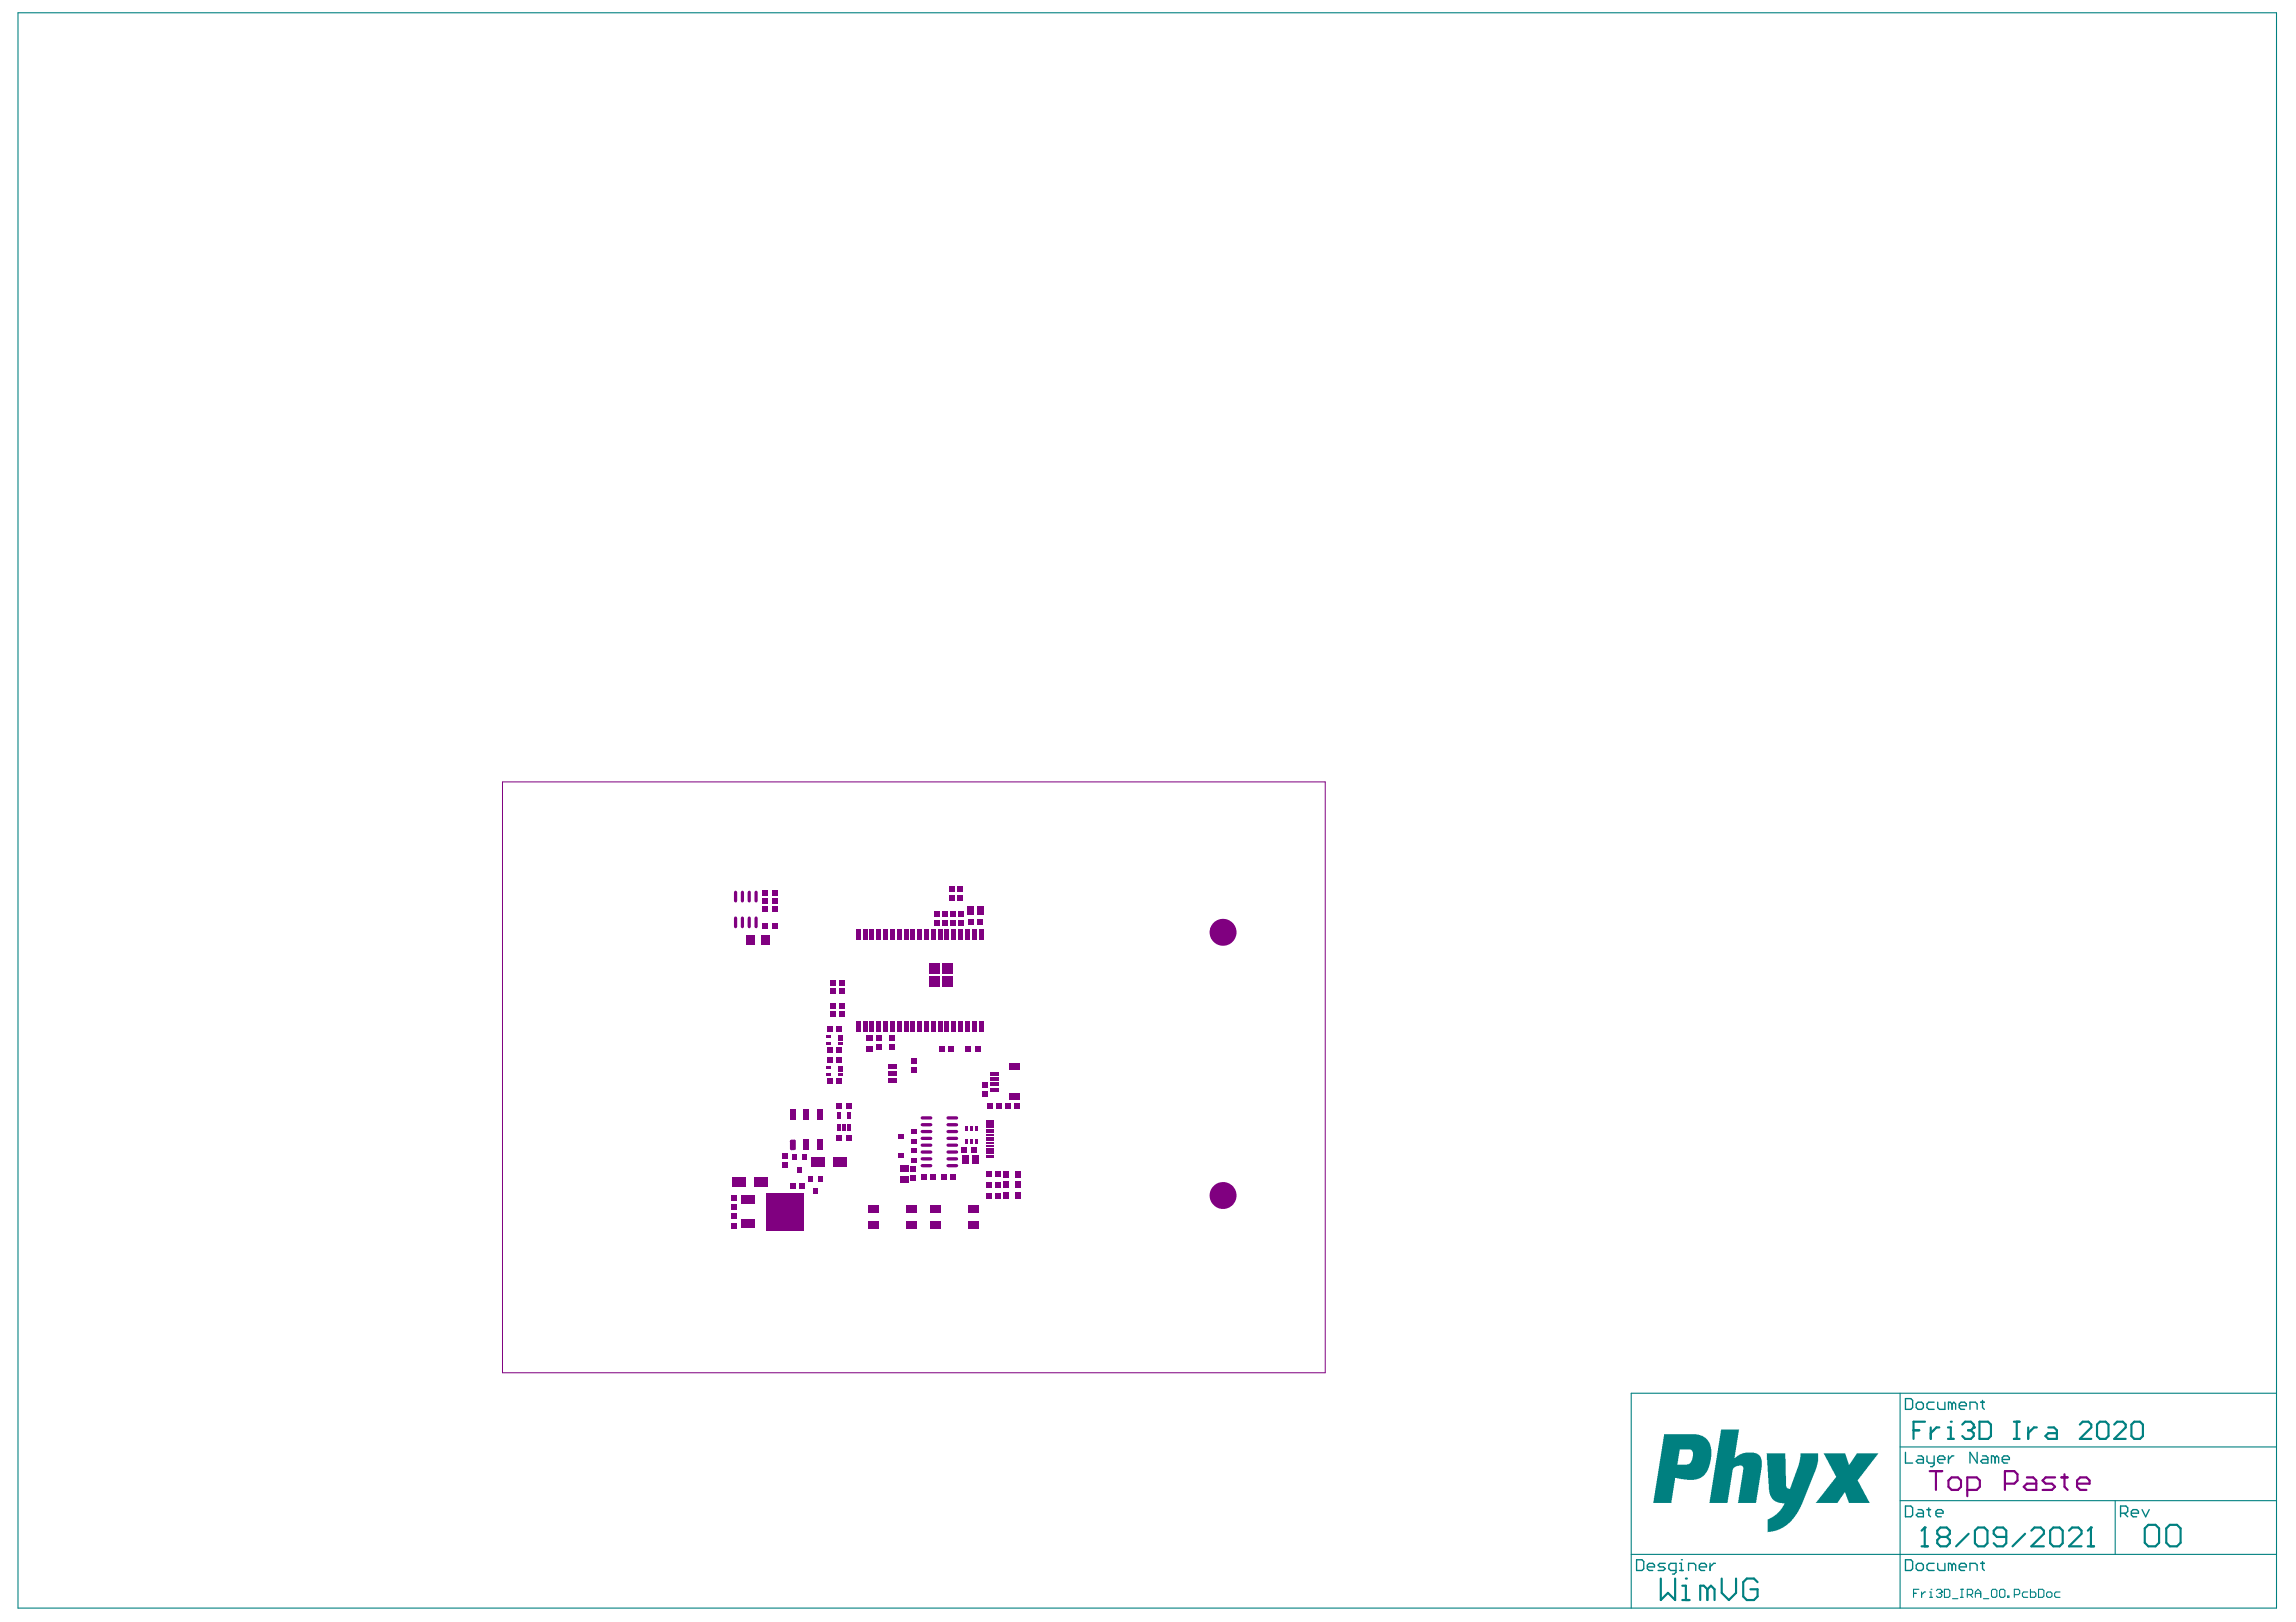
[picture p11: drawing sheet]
<svg xmlns="http://www.w3.org/2000/svg" width="297mm" height="210mm" viewBox="0 0 297 210" stroke-linecap="round" stroke-linejoin="round" font-family="sans-serif">
<g fill="#800080">
<circle cx="158.2" cy="154.7" r="1.74"/>
<circle cx="158.2" cy="120.6" r="1.74"/>
</g>
<path d="M65 101.2h106.4v76.4h-106.4z" fill="none" stroke="#800080" stroke-width=".13"/>
<g fill="#800080">
<path d="M120.2 124.7h1.4v1.4h-1.4z" fill-rule="evenodd"/>
<path d="M120.2 126.4h1.4v1.3h-1.4z" fill-rule="evenodd"/>
<path d="M121.9 126.4h1.3v1.3h-1.3z" fill-rule="evenodd"/>
<path d="M121.9 124.7h1.3v1.4h-1.3z" fill-rule="evenodd"/>
</g>
<path d="M249.6 190.4h1.7M250.5 190.4v2.4M252.1 191.6l.4-.4h.8l.4 .4v.8l-.4 .4h-.8l-.4-.4zM254.5 192.8h1.2l.4-.4v-.8l-.4-.4h-1.2v2.4M259.4 192h1.2l.4-.4v-.8l-.4-.4h-1.2v2.4M262.2 191.2h.8l.4 .4v1.2h-1.2l-.4-.4 .4-.4h1.2M265.9 191.2h-1.2l-.5 .4 .5 .4h.8l.4 .4-.4 .4h-1.3M266.7 191.2h.8M267.1 190.8v1.6l.4 .4M268.7 192h1.6v-.4l-.4-.4h-.8l-.4 .4v.8l.4 .4h.8" fill="none" stroke="#800080" stroke-width=".28"/>
<g fill="#800080">
<path d="M108.5 126.9h.8v.7h-.8z" fill-rule="evenodd"/>
<path d="M107.3 126.9h.8v.7h-.8z" fill-rule="evenodd"/>
<path d="M108.5 127.9h.8v.7h-.8z" fill-rule="evenodd"/>
<path d="M107.3 127.9h.8v.7h-.8z" fill-rule="evenodd"/>
<path d="M108.5 129.9h.8v.7h-.8z" fill-rule="evenodd"/>
<path d="M107.3 129.9h.8v.7h-.8z" fill-rule="evenodd"/>
<path d="M108.5 130.9h.8v.7h-.8z" fill-rule="evenodd"/>
<path d="M107.3 130.9h.8v.7h-.8z" fill-rule="evenodd"/>
<path d="M114.9 137.7h1.1v.6h-1.1z" fill-rule="evenodd"/>
<path d="M114.9 138.6h1.1v.6h-1.1z" fill-rule="evenodd"/>
<path d="M114.9 139.5h1.1v.6h-1.1z" fill-rule="evenodd"/>
<path d="M130 142.8h.8v.6h-.8z" fill-rule="evenodd"/>
<path d="M131.2 142.8h.7v.6h-.7z" fill-rule="evenodd"/>
</g>
<path d="M95.2 115.5v1.1M95.2 118.8v1.1M96 115.5v1.1M96 118.8v1.1M96.9 115.5v1.1M96.9 118.8v1.1M97.8 115.5v1.1M97.8 118.8v1.1" fill="none" stroke="#800080" stroke-width=".42"/>
<g fill="#800080">
<path d="M98.6 115.3h.8v.7h-.8z" fill-rule="evenodd"/>
<path d="M99.8 115.3h.8v.7h-.8z" fill-rule="evenodd"/>
<path d="M98.6 116.3h.8v.7h-.8z" fill-rule="evenodd"/>
<path d="M99.8 116.3h.8v.7h-.8z" fill-rule="evenodd"/>
<path d="M99.8 117.3h.8v.7h-.8z" fill-rule="evenodd"/>
<path d="M98.6 117.3h.8v.7h-.8z" fill-rule="evenodd"/>
<path d="M98.6 119.4h.8v.7h-.8z" fill-rule="evenodd"/>
<path d="M99.8 119.4h.8v.7h-.8z" fill-rule="evenodd"/>
<path d="M96.5 121.1h1.1v1.2h-1.1z" fill-rule="evenodd"/>
<path d="M98.5 121.1h1.1v1.2h-1.1z" fill-rule="evenodd"/>
<path d="M122.6 135.4h.8v.7h-.8z" fill-rule="evenodd"/>
<path d="M121.4 135.4h.8v.7h-.8z" fill-rule="evenodd"/>
<path d="M124.9 135.4h.8v.7h-.8z" fill-rule="evenodd"/>
<path d="M126.1 135.4h.8v.7h-.8z" fill-rule="evenodd"/>
<path d="M127.1 140h.7v.8h-.7z" fill-rule="evenodd"/>
<path d="M127.1 141.2h.7v.8h-.7z" fill-rule="evenodd"/>
<path d="M128.1 139.4h1.1v.4h-1.1z" fill-rule="evenodd"/>
<path d="M130.6 141.5h1.4v.8h-1.4z" fill-rule="evenodd"/>
<path d="M130.6 137.6h1.4v.8h-1.4z" fill-rule="evenodd"/>
<path d="M128.1 140.8h1.1v.4h-1.1z" fill-rule="evenodd"/>
<path d="M128.1 140.1h1.1v.4h-1.1z" fill-rule="evenodd"/>
<path d="M128.1 138.7h1.1v.4h-1.1z" fill-rule="evenodd"/>
<path d="M117.8 152.1h.7v.7h-.7z" fill-rule="evenodd"/>
<path d="M117.8 150.9h.7v.8h-.7z" fill-rule="evenodd"/>
<path d="M119.2 151.9h.7v.7h-.7z" fill-rule="evenodd"/>
<path d="M120.4 151.9h.7v.7h-.7z" fill-rule="evenodd"/>
<path d="M123 151.9h.7v.7h-.7z" fill-rule="evenodd"/>
<path d="M121.8 151.9h.7v.7h-.7z" fill-rule="evenodd"/>
<path d="M105.9 152.2h.6v.7h-.6z" fill-rule="evenodd"/>
<path d="M104.5 152.2h.6v.7h-.6z" fill-rule="evenodd"/>
<path d="M105.2 153.8h.6v.7h-.6z" fill-rule="evenodd"/>
<path d="M121.9 117.9h.7v.8h-.7z" fill-rule="evenodd"/>
<path d="M121.9 119.1h.7v.8h-.7z" fill-rule="evenodd"/>
<path d="M124 117.9h.7v.8h-.7z" fill-rule="evenodd"/>
<path d="M124 119.1h.7v.8h-.7z" fill-rule="evenodd"/>
<path d="M122.9 117.9h.7v.8h-.7z" fill-rule="evenodd"/>
<path d="M122.9 119.1h.7v.8h-.7z" fill-rule="evenodd"/>
<path d="M120.8 117.9h.7v.8h-.7z" fill-rule="evenodd"/>
<path d="M120.8 119.1h.7v.8h-.7z" fill-rule="evenodd"/>
<path d="M125.1 117.3h.9v1.1h-.9z" fill-rule="evenodd"/>
<path d="M126.4 117.3h.9v1.1h-.9z" fill-rule="evenodd"/>
<path d="M131.3 151.5h.7v.9h-.7z" fill-rule="evenodd"/>
<path d="M129.8 151.5h.7v.9h-.7z" fill-rule="evenodd"/>
<path d="M129.8 154.3h.7v.9h-.7z" fill-rule="evenodd"/>
<path d="M131.3 154.3h.7v.9h-.7z" fill-rule="evenodd"/>
<path d="M129.8 152.9h.7v.9h-.7z" fill-rule="evenodd"/>
<path d="M131.3 152.9h.7v.9h-.7z" fill-rule="evenodd"/>
<path d="M127.5 151.6h.8v.7h-.8z" fill-rule="evenodd"/>
<path d="M128.7 151.6h.8v.7h-.8z" fill-rule="evenodd"/>
<path d="M127.5 154.4h.8v.7h-.8z" fill-rule="evenodd"/>
<path d="M128.7 154.4h.8v.7h-.8z" fill-rule="evenodd"/>
<path d="M127.5 153h.8v.7h-.8z" fill-rule="evenodd"/>
<path d="M128.7 153h.8v.7h-.8z" fill-rule="evenodd"/>
<path d="M124.4 149.5h.9v1h-.9z" fill-rule="evenodd"/>
<path d="M125.7 149.5h.9v1h-.9z" fill-rule="evenodd"/>
</g>
<g fill="none" stroke="#800080" stroke-width=".42">
<path d="M119.3 150h1.1M119.3 150.8h1.1M119.3 149.1h1.1M119.3 148.2h1.1M119.3 147.3h1.1M119.3 146.4h1.1M119.3 144.7h1.1M119.3 145.6h1.1M122.6 150h1.2M122.6 150.8h1.2M122.6 149.1h1.2M122.6 148.2h1.2"/>
<path d="M122.6 147.3h1.2M122.6 146.4h1.2M122.6 144.7h1.2M122.6 145.6h1.2"/>
</g>
<g fill="#800080">
<path d="M116.2 146.8h.7v.6h-.7z" fill-rule="evenodd"/>
<path d="M117.8 146.1h.7v.6h-.7z" fill-rule="evenodd"/>
<path d="M117.8 147.4h.7v.6h-.7z" fill-rule="evenodd"/>
<path d="M116.2 149.2h.7v.6h-.7z" fill-rule="evenodd"/>
<path d="M117.8 148.5h.7v.6h-.7z" fill-rule="evenodd"/>
<path d="M117.8 149.9h.7v.6h-.7z" fill-rule="evenodd"/>
<path d="M116.5 152.1h1v.9h-1z" fill-rule="evenodd"/>
<path d="M116.5 150.8h1v.9h-1z" fill-rule="evenodd"/>
<path d="M120.3 156h1.4v.9h-1.4z" fill-rule="evenodd"/>
<path d="M125.2 156h1.4v.9h-1.4z" fill-rule="evenodd"/>
<path d="M120.3 158h1.4v1h-1.4z" fill-rule="evenodd"/>
<path d="M125.2 158h1.4v1h-1.4z" fill-rule="evenodd"/>
<path d="M112.3 156h1.4v.9h-1.4z" fill-rule="evenodd"/>
<path d="M117.2 156h1.4v.9h-1.4z" fill-rule="evenodd"/>
<path d="M112.3 158h1.4v1h-1.4z" fill-rule="evenodd"/>
<path d="M117.2 158h1.4v1h-1.4z" fill-rule="evenodd"/>
<path d="M108.2 132.8h.7v.7h-.7z" fill-rule="evenodd"/>
<path d="M107 132.8h.8v.7h-.8z" fill-rule="evenodd"/>
<path d="M107 135.6h.8v.7h-.8z" fill-rule="evenodd"/>
<path d="M108.2 135.6h.7v.7h-.7z" fill-rule="evenodd"/>
<path d="M108.4 134.9h.6v.2h-.6z" fill-rule="evenodd"/>
<path d="M108.4 134.4h.6v.3h-.6z" fill-rule="evenodd"/>
<path d="M108.4 134h.6v.2h-.6z" fill-rule="evenodd"/>
<path d="M106.9 134h.6v.2h-.6z" fill-rule="evenodd"/>
<path d="M106.9 134.9h.6v.2h-.6z" fill-rule="evenodd"/>
<path d="M115.1 135.1h.7v.8h-.7z" fill-rule="evenodd"/>
<path d="M115.1 133.9h.7v.8h-.7z" fill-rule="evenodd"/>
<path d="M113.4 135.1h.7v.8h-.7z" fill-rule="evenodd"/>
<path d="M113.4 133.9h.7v.8h-.7z" fill-rule="evenodd"/>
<path d="M112 135.5h.9v.7h-.9z" fill-rule="evenodd"/>
<path d="M112 134h.9v.7h-.9z" fill-rule="evenodd"/>
<path d="M117.9 136.9h.7v.7h-.7z" fill-rule="evenodd"/>
<path d="M117.9 138.1h.7v.7h-.7z" fill-rule="evenodd"/>
<path d="M108.2 136.8h.7v.7h-.7z" fill-rule="evenodd"/>
<path d="M107 136.8h.8v.7h-.8z" fill-rule="evenodd"/>
<path d="M108.4 138.9h.6v.2h-.6z" fill-rule="evenodd"/>
<path d="M108.4 138.4h.6v.3h-.6z" fill-rule="evenodd"/>
<path d="M108.4 138h.6v.2h-.6z" fill-rule="evenodd"/>
<path d="M106.9 138h.6v.2h-.6z" fill-rule="evenodd"/>
<path d="M106.9 138.9h.6v.2h-.6z" fill-rule="evenodd"/>
<path d="M107 139.6h.8v.7h-.8z" fill-rule="evenodd"/>
<path d="M108.2 139.6h.7v.7h-.7z" fill-rule="evenodd"/>
<path d="M108.2 142.7h.8v.7h-.8z" fill-rule="evenodd"/>
<path d="M109.4 142.7h.8v.7h-.8z" fill-rule="evenodd"/>
<path d="M108.3 143.9h.4v.8h-.4z" fill-rule="evenodd"/>
<path d="M109.6 143.9h.5v.8h-.5z" fill-rule="evenodd"/>
<path d="M109.6 145.6h.5v.8h-.5z" fill-rule="evenodd"/>
<path d="M109 145.6h.4v.8h-.4z" fill-rule="evenodd"/>
<path d="M108.3 145.6h.4v.8h-.4z" fill-rule="evenodd"/>
<path d="M108.2 146.9h.8v.7h-.8z" fill-rule="evenodd"/>
<path d="M109.4 146.9h.8v.7h-.8z" fill-rule="evenodd"/>
<path d="M104.9 149.8h1.8v1.2h-1.8z" fill-rule="evenodd"/>
<path d="M107.8 149.8h1.8v1.2h-1.8z" fill-rule="evenodd"/>
<path d="M103.4 153.1h.7v.7h-.7z" fill-rule="evenodd"/>
<path d="M102.2 153.1h.8v.7h-.8z" fill-rule="evenodd"/>
<path d="M101.2 149.2h.7v.8h-.7z" fill-rule="evenodd"/>
<path d="M101.2 150.4h.7v.8h-.7z" fill-rule="evenodd"/>
<path d="M103.1 151h.6v.7h-.6z" fill-rule="evenodd"/>
<path d="M102.5 149.4h.6v.7h-.6z" fill-rule="evenodd"/>
<path d="M103.8 149.4h.6v.7h-.6z" fill-rule="evenodd"/>
<path d="M94.6 158.2h.7v.8h-.7z" fill-rule="evenodd"/>
<path d="M94.6 157h.7v.8h-.7z" fill-rule="evenodd"/>
<path d="M94.6 154.6h.7v.8h-.7z" fill-rule="evenodd"/>
<path d="M94.6 155.8h.7v.8h-.7z" fill-rule="evenodd"/>
<path d="M95.9 154.7h1.7v1h-1.7z" fill-rule="evenodd"/>
<path d="M95.9 157.9h1.7v1h-1.7z" fill-rule="evenodd"/>
<path d="M99.1 154.4h4.9v4.8h-4.9z" fill-rule="evenodd"/>
<path d="M94.7 152.4h1.8v1.2h-1.8z" fill-rule="evenodd"/>
<path d="M97.5 152.4h1.8v1.2h-1.8z" fill-rule="evenodd"/>
<path d="M102.2 143.6h.8v1.3h-.8z" fill-rule="evenodd"/>
<path d="M105.7 143.6h.7v1.3h-.7z" fill-rule="evenodd"/>
<path d="M103.9 143.6h.8v1.3h-.8z" fill-rule="evenodd"/>
<path d="M103.9 147.5h.8v1.3h-.8z" fill-rule="evenodd"/>
<path d="M105.7 147.5h.7v1.3h-.7z" fill-rule="evenodd"/>
<path d="M102.2 147.7l.2-.2h.4l.2 .2v.9l-.2 .2h-.4l-.2-.2z" fill-rule="evenodd"/>
<path d="M127.6 149.7h1v.2h-1z" fill-rule="evenodd"/>
<path d="M127.6 149.4h1v.3h-1z" fill-rule="evenodd"/>
<path d="M127.6 145.2h1v.2h-1z" fill-rule="evenodd"/>
<path d="M127.6 145h1v.2h-1z" fill-rule="evenodd"/>
<path d="M127.6 145.5h1v.2h-1z" fill-rule="evenodd"/>
<path d="M127.6 145.7h1v.3h-1z" fill-rule="evenodd"/>
<path d="M127.6 146.1h1v.2h-1z" fill-rule="evenodd"/>
<path d="M127.6 146.4h1v.2h-1z" fill-rule="evenodd"/>
<path d="M127.6 146.8h1v.2h-1z" fill-rule="evenodd"/>
<path d="M127.6 147.1h1v.2h-1z" fill-rule="evenodd"/>
<path d="M127.6 147.5h1v.2h-1z" fill-rule="evenodd"/>
<path d="M127.6 147.8h1v.2h-1z" fill-rule="evenodd"/>
<path d="M127.6 148.2h1v.2h-1z" fill-rule="evenodd"/>
<path d="M127.6 148.5h1v.2h-1z" fill-rule="evenodd"/>
<path d="M127.6 148.9h1v.2h-1z" fill-rule="evenodd"/>
<path d="M127.6 149.1h1v.2h-1z" fill-rule="evenodd"/>
<path d="M126.2 147.4h.4v.6h-.4z" fill-rule="evenodd"/>
<path d="M125.5 147.4h.4v.6h-.4z" fill-rule="evenodd"/>
<path d="M124.9 147.4h.3v.6h-.3z" fill-rule="evenodd"/>
<path d="M124.9 145.8h.3v.5h-.3z" fill-rule="evenodd"/>
<path d="M125.5 145.8h.4v.5h-.4z" fill-rule="evenodd"/>
<path d="M126.2 145.8h.4v.5h-.4z" fill-rule="evenodd"/>
<path d="M124.4 148.5h.8v.6h-.8z" fill-rule="evenodd"/>
<path d="M125.6 148.5h.7v.6h-.7z" fill-rule="evenodd"/>
<path d="M127.7 142.8h.8v.6h-.8z" fill-rule="evenodd"/>
<path d="M128.9 142.8h.7v.6h-.7z" fill-rule="evenodd"/>
<path d="M110.7 132.1h.6v1.4h-.6z" fill-rule="evenodd"/>
<path d="M111.6 132.1h.6v1.4h-.6z" fill-rule="evenodd"/>
<path d="M112.5 132.1h.6v1.4h-.6z" fill-rule="evenodd"/>
<path d="M113.4 132.1h.6v1.4h-.6z" fill-rule="evenodd"/>
<path d="M114.2 132.1h.7v1.4h-.7z" fill-rule="evenodd"/>
<path d="M126.6 132.1h.6v1.4h-.6z" fill-rule="evenodd"/>
<path d="M125.7 132.1h.7v1.4h-.7z" fill-rule="evenodd"/>
<path d="M124.9 132.1h.6v1.4h-.6z" fill-rule="evenodd"/>
<path d="M124 132.1h.6v1.4h-.6z" fill-rule="evenodd"/>
<path d="M123.1 132.1h.6v1.4h-.6z" fill-rule="evenodd"/>
<path d="M122.2 132.1h.6v1.4h-.6z" fill-rule="evenodd"/>
<path d="M121.3 132.1h.6v1.4h-.6z" fill-rule="evenodd"/>
<path d="M120.4 132.1h.7v1.4h-.7z" fill-rule="evenodd"/>
<path d="M119.5 132.1h.7v1.4h-.7z" fill-rule="evenodd"/>
<path d="M118.7 132.1h.6v1.4h-.6z" fill-rule="evenodd"/>
<path d="M117.8 132.1h.6v1.4h-.6z" fill-rule="evenodd"/>
<path d="M116.9 132.1h.6v1.4h-.6z" fill-rule="evenodd"/>
<path d="M116 132.1h.6v1.4h-.6z" fill-rule="evenodd"/>
<path d="M115.1 132.1h.7v1.4h-.7z" fill-rule="evenodd"/>
<path d="M114.2 120.3h.7v1.4h-.7z" fill-rule="evenodd"/>
<path d="M113.4 120.3h.6v1.4h-.6z" fill-rule="evenodd"/>
<path d="M112.5 120.3h.6v1.4h-.6z" fill-rule="evenodd"/>
<path d="M111.6 120.3h.6v1.4h-.6z" fill-rule="evenodd"/>
<path d="M110.7 120.3h.6v1.4h-.6z" fill-rule="evenodd"/>
<path d="M115.1 120.3h.7v1.4h-.7z" fill-rule="evenodd"/>
<path d="M116 120.3h.6v1.4h-.6z" fill-rule="evenodd"/>
<path d="M116.9 120.3h.6v1.4h-.6z" fill-rule="evenodd"/>
<path d="M117.8 120.3h.6v1.4h-.6z" fill-rule="evenodd"/>
<path d="M118.7 120.3h.6v1.4h-.6z" fill-rule="evenodd"/>
<path d="M119.5 120.3h.7v1.4h-.7z" fill-rule="evenodd"/>
<path d="M120.4 120.3h.7v1.4h-.7z" fill-rule="evenodd"/>
<path d="M121.3 120.3h.6v1.4h-.6z" fill-rule="evenodd"/>
<path d="M122.2 120.3h.6v1.4h-.6z" fill-rule="evenodd"/>
<path d="M123.1 120.3h.6v1.4h-.6z" fill-rule="evenodd"/>
<path d="M124 120.3h.6v1.4h-.6z" fill-rule="evenodd"/>
<path d="M124.9 120.3h.6v1.4h-.6z" fill-rule="evenodd"/>
<path d="M125.7 120.3h.7v1.4h-.7z" fill-rule="evenodd"/>
<path d="M126.6 120.3h.6v1.4h-.6z" fill-rule="evenodd"/>
<path d="M123.8 114.6h.7v.8h-.7z" fill-rule="evenodd"/>
<path d="M123.8 115.8h.7v.8h-.7z" fill-rule="evenodd"/>
<path d="M122.8 115.8h.6v.8h-.6z" fill-rule="evenodd"/>
<path d="M122.8 114.6h.6v.8h-.6z" fill-rule="evenodd"/>
<path d="M125.3 118.9h.7v.7h-.7z" fill-rule="evenodd"/>
<path d="M126.4 118.9h.8v.7h-.8z" fill-rule="evenodd"/>
</g>
<g fill="#800080">
<path d="M102.8 147.5v.2zM102.8 147.5l.2 .2h-.2z"/>
<path d="M102.2 147.7h.2zM102.2 147.5h.2v.2h-.2z"/>
<path d="M102.4 148.6v.2zM102.2 148.6h.2v.2z"/>
<path d="M102.8 148.6h.2zM102.8 148.6h.2l-.2 .2z"/>
</g>
<g fill="#008080">
<path d="M222.7 185h2.3l-.6 3.7 .7-.5 .7-.2h1.3l.4 .2 .3 .4 .1 .4v.9l-.7 4.6h-2.4l.7-4.1a.58 .58 0 0 0-.1-.7h-.7l-.3 .2a.59 .59 0 0 0-.3 .7l-.6 3.9h-2.4z"/>
<path d="M228.5 188.1h2.5l.1 4.2v.2l.3 .2 .2-.1 1.1-3.1 .2-.9v-.5h2.3v1l-.3 1.3-1.9 4.6-.8 1.3-1 1.1-1 .5-.8 .3-.7 .1v-1.2a.45 .45 0 0 1 .4-.6l.7-.5 .6-.5 .5-1h-.7l-.6-.2-.4-.4-.2-.4-.2-.7z"/>
<path d="M235.9 188.1h2.8l.5 1.4 .2-.1 .8-1.3h2.8l-2.6 3.3a.38 .38 0 0 0 .1 .5l1.4 2.6h-2.7l-.5-1.4h-.1l-.9 1.4h-2.8l2.2-2.8 .2-.3a.34 .34 0 0 0 .1-.5z"/>
<path d="M215.3 185.6h4.2l.8 .3 .6 .5 .4 .7 .1 .4v1.4l-.3 .8-.3 .8-.3 .4-.5 .4-.8 .2h-.9l-1.6-.2-.5 3.2h-2.3zM217.3 187.6l-.3 1.9h1.3l.3-.1 .3-.5 .1-.7a.57 .57 0 0 0-.3-.6z"/>
</g>
<g fill="none" stroke="#008080" stroke-width=".14">
<path d="M2.3 1.7h292.2v206.4h-292.2zM245.8 187.2h48.7M245.8 194.2h48.7M245.8 180.3v27.8M273.6 194.2v7M294.5 180.3h-83.5v27.8M211 201.2h83.5M247.6 206.2h.3M248.3 205.7h-.7v1M248.6 206v.7M249.1 206h-.2l-.3 .4M249.6 206h.2v.7"/>
<path d="M249.6 206.7h.4M249.8 205.7h.1M250.5 205.8l.2-.1h.3l.2 .1v.2M250.9 206.2h.1M251 206.2l.2 .2v.1l-.2 .2h-.3l-.2-.2M251.2 206h.1M251.2 206l-.2 .2M251.6 205.7h.5l.2 .1v.7l-.2 .2h-.5zM252.6 206.9h.7M253.6 205.7h.4M253.6 206.7h.4M253.8 205.7v1"/>
<path d="M254.5 206.4h.5l.2-.2v-.4l-.2-.1h-.5v1M254.9 206.4l.3 .3M255.6 206.2h.7M255.6 206.7v-.7l.3-.3 .4 .3v.7M256.6 206.9h.7M257.6 205.8l.2-.1h.4l.1 .1v.7l-.1 .2h-.4l-.2-.2zM258.9 205.7h.3l.2 .1v.7l-.2 .2h-.3l-.2-.2v-.7zM259.7 206.5h.2v.2h-.2zM260.6 206.4h.5l.2-.2v-.4l-.2-.1h-.5v1M262.3 206h-.5l-.2 .2v.3l.2 .2h.5M262.7 205.7v1h.5l.2-.2v-.3l-.2-.2h-.5M263.7 205.7h.5l.2 .1v.7l-.2 .2h-.5z"/>
<path d="M264.8 206.2l.1-.2h.4l.2 .2v.3l-.2 .2h-.4l-.1-.2zM266.5 206h-.5l-.2 .2v.3l.2 .2h.5"/>
</g>
<g fill="none" stroke="#008080" stroke-width=".28">
<path d="M247.6 185.1h.7M249 197.7h.1M249 197.7v2.4M249 197.7l-.4 .4M249 184h-1.4v2.2M249.8 184.7v1.5M250.9 184.7h-.4l-.7 .8M251 198.9l-.4 .4v.4l.4 .4h.8l.5-.4v-.4l-.5-.4M251 198.9l-.4-.4v-.4l.4-.4h.8l.5 .4v.4l-.5 .4M251 198.9h.8M252 184.7h.4v1.5M252 186.2h.8"/>
<path d="M252.4 184h.1M253.9 184.4l.3-.4h.8l.3 .4v.3M254.6 185.1h.4M254.7 198.5l-1.6 1.6M255 185.1l.3 .4v.3l-.3 .4h-.8l-.3-.4M255.3 184.7h.1M255.3 184.7l-.3 .4M255.5 198.1l.4-.4h.8l.4 .4v1.6l-.4 .4h-.8l-.4-.4zM256.1 184h1.1l.4 .4v1.4l-.4 .4h-1.1zM259.6 198.9h-1.3l-.4-.4v-.4l.4-.4h.8l.5 .4v1.6l-.5 .4h-.8l-.4-.4M260.5 184h.8M260.5 186.2h.8"/>
<path d="M260.9 184v2.2M262 198.5l-1.6 1.6M262.4 184.7v1.5M262.8 198.1l.4-.4h.8l.4 .4v.4l-1.6 1.6h1.6M263.5 184.7h-.4l-.7 .8M265 184.7h.7l.4 .4v1.1h-1.1l-.4-.4 .4-.3h1.1M265.2 198.1l.4-.4h.9l.4 .4v1.6l-.4 .4h-.9l-.4-.4zM267.7 198.1l.4-.4h.8l.4 .4v.4l-1.6 1.6h1.6M269.1 184.4l.3-.4h.8l.4 .4v.3l-1.5 1.5h1.5M270.5 197.7h.1M270.5 197.7v2.4M270.5 197.7l-.4 .4"/>
<path d="M271.3 184.4l.4-.4h.7l.4 .4v1.4l-.4 .4h-.7l-.4-.4zM273.5 184.4l.4-.4h.7l.4 .4v.3l-1.5 1.5h1.5M275.7 184.4l.4-.4h.8l.3 .4v1.4l-.3 .4h-.8l-.4-.4zM277.5 197.8l.4-.5h1l.4 .5v1.8l-.4 .5h-1l-.4-.5zM280.3 197.8l.4-.5h.9l.5 .5v1.8l-.5 .5h-.9l-.4-.5zM214.9 204.3v2.8l.9-1 .9 1v-2.8M217.6 207.1h1M217.6 205.2h.5v1.9M218.1 204.3h.1M220.9 205.7l-.5-.5h-.4v1.9M220.9 205.7v1.4M220.9 205.7l.5-.5 .4 .5v1.4"/>
<path d="M222.7 204.3v1.8l1 1 .9-1v-1.8M227.4 204.7l-.5-.4h-.9l-.5 .4v1.9l.5 .5h.9l.5-.5v-.9h-.9M248.6 200.1h.8M270.1 200.1h.8"/>
</g>
<g fill="none" stroke="#008080" stroke-width=".18">
<path d="M246.5 194.9h.7l.2 .2v1l-.2 .2h-.7zM246.5 181h.7l.2 .2v1l-.2 .2h-.7zM246.5 187.9v1.4h.9M247.9 181.7l.2-.2h.5l.2 .2v.5l-.2 .2h-.5l-.2-.2zM248.1 195.4h.5l.2 .2v.7h-.7l-.2-.2 .2-.3h.7M248.1 188.4h.5l.2 .2v.7h-.7l-.2-.2 .2-.2h.7M249.3 195.4h.5M249.3 188.4v.7l.2 .2h.7M249.5 195.1v1l.3 .2M250.2 181.5h-.7l-.2 .2v.5l.2 .2h.7M250.2 188.4v1.2l-.2 .2h-.2M250.5 195.8h.9v-.2l-.2-.2h-.5l-.2 .2v.5l.2 .2h.5"/>
<path d="M250.7 181.5v.7l.2 .2h.7v-.9M250.7 188.9h.9v-.3l-.2-.2h-.5l-.2 .2v.5l.2 .2h.5M252.1 188.4v.9M252.5 181.7l-.2-.2h-.2v.9M252.5 181.7v.7M252.5 181.7l.3-.2 .2 .2v.7M252.8 188.4h-.3l-.4 .5M253.5 181.9h.9v-.2l-.2-.2h-.5l-.2 .2v.5l.2 .2h.5M254.9 182.4v-.9h.7l.2 .2v.7M255.8 187.9v1.4l-.9-1.4v1.4M256.3 181.5h.4M256.5 188.4h.4l.3 .2v.7h-.7l-.2-.2 .2-.2h.7"/>
<path d="M256.5 181.2v1l.2 .2M258.1 188.6l-.2-.2h-.3v.9M258.1 188.6v.7M258.1 188.6l.2-.2 .3 .2v.7M259 188.9h1v-.3l-.3-.2h-.4l-.3 .2v.5l.3 .2h.4M274.3 195.8h.7l.3-.2v-.5l-.3-.2h-.7v1.4M274.8 195.8l.5 .5M275.7 195.8h1v-.2l-.3-.2h-.4l-.3 .2v.5l.3 .2h.4M277.1 195.4l.5 .9 .5-.9M211.7 201.8h.7l.3 .3v.9l-.3 .2h-.7zM213.1 202.8h.9v-.3l-.2-.2h-.4l-.3 .2v.5l.3 .2h.4M215.4 202.3h-.7l-.2 .2 .2 .3h.5l.2 .2-.2 .2h-.7"/>
<path d="M216.8 203.2h-.7l-.2-.2v-.5l.2-.2h.7v1.2l-.2 .2h-.2M217.3 203.2h.5M217.3 202.3h.2v.9M217.5 201.8h.1M218.5 203.2v-.9h.6l.3 .2v.7M219.8 202.8h1v-.3l-.3-.2h-.4l-.3 .2v.5l.3 .2h.4M221.2 202.3v.9M221.9 202.3h-.2l-.5 .5M246.5 201.8h.7l.2 .3v.9l-.2 .2h-.7zM247.9 202.5l.2-.2h.5l.2 .2v.5l-.2 .2h-.5l-.2-.2zM250.2 202.3h-.7l-.2 .2v.5l.2 .2h.7M250.7 202.3v.7l.2 .2h.7v-.9"/>
<path d="M252.5 202.5l-.2-.2h-.2v.9M252.5 202.5v.7M252.5 202.5l.3-.2 .2 .2v.7M253.5 202.8h.9v-.3l-.2-.2h-.5l-.2 .2v.5l.2 .2h.5M254.9 203.2v-.9h.7l.2 .2v.7M256.3 202.3h.4M256.5 202.1v.9l.2 .2"/>
</g>
</svg>
